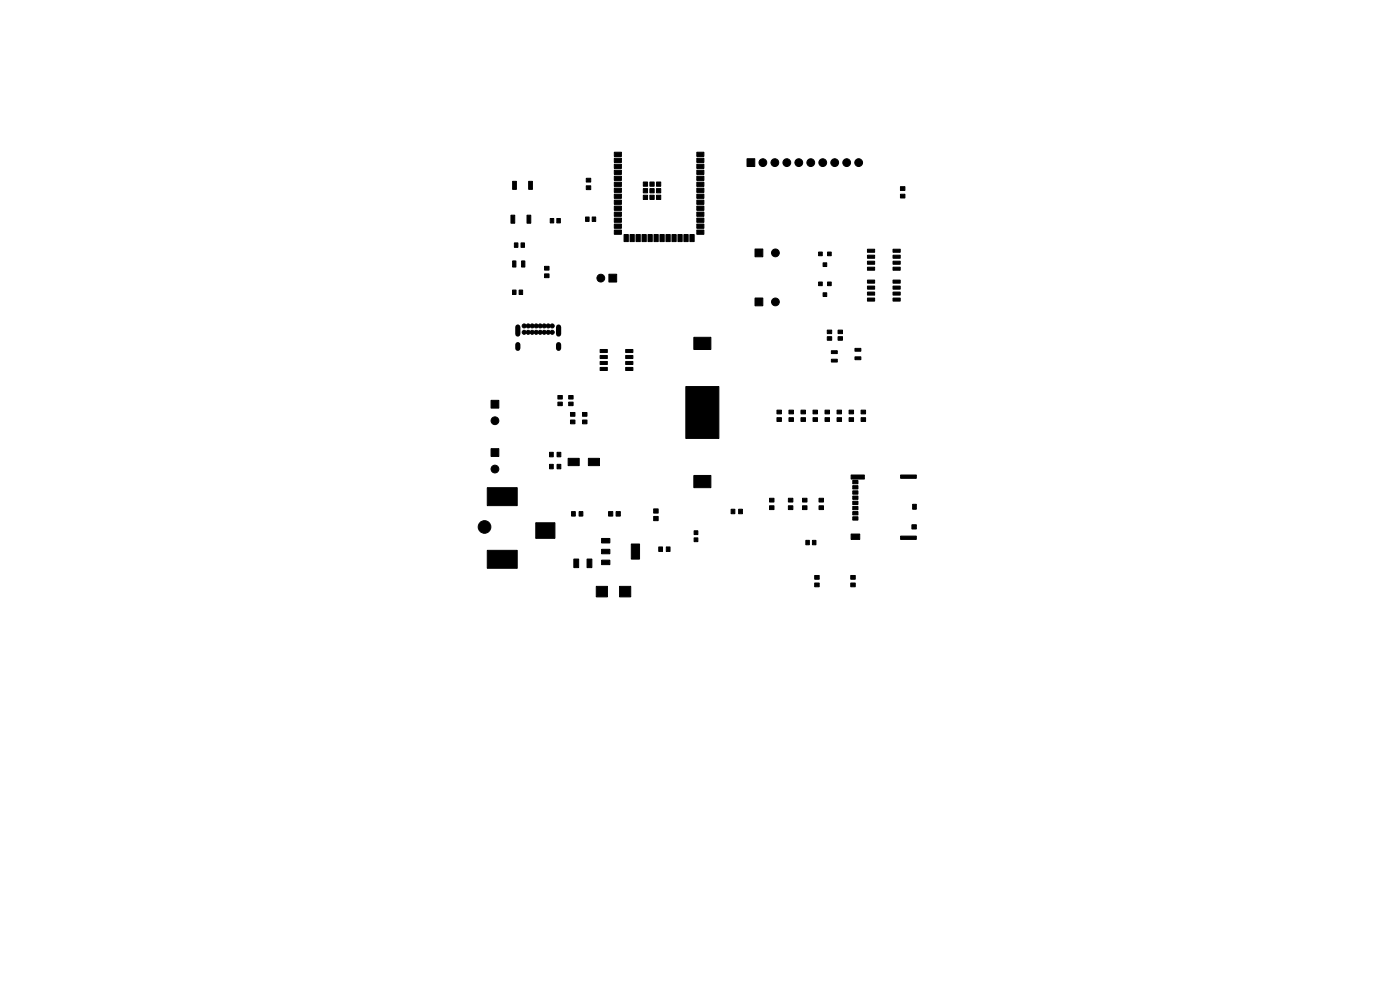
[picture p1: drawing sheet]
<svg xmlns="http://www.w3.org/2000/svg" width="297mm" height="210mm" viewBox="0 0 297 210" stroke-linecap="round" stroke-linejoin="round" font-family="sans-serif">
<g fill="#000" stroke="#000" stroke-width=".21">
<path d="M108.7 38.5h.8v1.7h-.8zM112.1 38.5h.8v1.7h-.8zM124.4 37.8h.9v.8h-.9zM130.3 32.3h1.5v.9h-1.5zM130.3 33.6h1.5v.9h-1.5zM130.3 34.8h1.5v.9h-1.5zM130.3 36.1h1.5v.9h-1.5zM130.3 37.4h1.5v.9h-1.5zM130.3 38.6h1.5v.9h-1.5zM136.5 38.6h.9v.9h-.9zM137.9 38.6h.9v.9h-.9zM139.3 38.6h.9v.9h-.9z"/>
<path d="M147.8 38.6h1.5v.9h-1.5zM147.8 37.4h1.5v.9h-1.5zM147.8 36.1h1.5v.9h-1.5zM147.8 34.8h1.5v.9h-1.5zM147.8 33.6h1.5v.9h-1.5zM147.8 32.3h1.5v.9h-1.5zM158.5 33.7h1.6v1.6h-1.6zM191 39.6h1v.8h-1zM108.7 55.4h.7v1.3h-.7zM109.1 51.5h.8v1h-.8zM108.4 45.7h.8v1.7h-.8zM110.5 51.5h.8v1h-.8z"/>
<path d="M110.6 55.4h.7v1.3h-.7zM111.8 45.7h.8v1.7h-.8zM115.5 58.1h1v.8h-1zM115.5 56.5h1v.8h-1zM116.7 46.4h.8v.9h-.8zM118.1 46.4h.8v.9h-.8zM124.2 46h.8v1h-.8zM124.4 39.4h.9v.8h-.9zM125.6 46h.8v1h-.8zM129.2 58.2h1.6v1.6h-1.6zM130.3 39.9h1.5v.9h-1.5zM130.3 41.2h1.5v.9h-1.5z"/>
<path d="M130.3 42.5h1.5v.9h-1.5zM130.3 43.7h1.5v.9h-1.5zM130.3 45h1.5v.9h-1.5zM130.3 46.3h1.5v.9h-1.5zM130.3 47.5h1.5v.9h-1.5zM130.3 48.8h1.5v.9h-1.5zM132.4 49.8h.9v1.5h-.9zM133.7 49.8h.9v1.5h-.9zM134.9 49.8h.9v1.5h-.9zM136.2 49.8h.9v1.5h-.9zM136.5 40h.9v.9h-.9zM136.5 41.4h.9v.9h-.9z"/>
<path d="M137.5 49.8h.9v1.5h-.9zM137.9 40h.9v.9h-.9zM137.9 41.4h.9v.9h-.9zM138.7 49.8h.9v1.5h-.9zM139.3 41.4h.9v.9h-.9zM139.3 40h.9v.9h-.9zM140 49.8h.9v1.5h-.9zM141.3 49.8h.9v1.5h-.9zM142.5 49.8h.9v1.5h-.9zM143.8 49.8h.9v1.5h-.9zM145.1 49.8h.9v1.5h-.9zM146.4 49.8h.9v1.5h-.9z"/>
<path d="M147.8 48.8h1.5v.9h-1.5zM147.8 47.5h1.5v.9h-1.5zM147.8 46.3h1.5v.9h-1.5zM147.8 45h1.5v.9h-1.5zM147.8 43.7h1.5v.9h-1.5zM147.8 42.5h1.5v.9h-1.5zM147.8 41.2h1.5v.9h-1.5zM147.8 39.9h1.5v.9h-1.5zM160.2 52.8h1.6v1.7h-1.6zM173.7 59.8h.7v.8h-.7zM173.7 53.5h.7v.7h-.7zM174.6 55.8h.8v.7h-.8z"/>
<path d="M175.6 59.8h.7v.8h-.7zM175.6 53.5h.7v.7h-.7zM184 52.9h1.6v.6h-1.6zM184 54.1h1.6v.7h-1.6zM184 55.4h1.6v.7h-1.6zM184 56.7h1.6v.6h-1.6zM189.4 56.7h1.6v.6h-1.6zM189.4 55.4h1.6v.7h-1.6zM189.4 54.1h1.6v.7h-1.6zM189.4 52.9h1.6v.6h-1.6zM191 41.2h1v.8h-1zM108.7 61.5h.8v1h-.8z"/>
<path d="M110.1 61.5h.8v1h-.8zM127.3 74.1h1.5v.7h-1.5zM127.3 75.4h1.5v.7h-1.5zM127.3 76.7h1.5v.6h-1.5zM127.3 77.9h1.5v.7h-1.5zM132.7 77.9h1.6v.7h-1.6zM132.7 76.7h1.6v.6h-1.6zM132.7 75.4h1.6v.7h-1.6zM132.7 74.1h1.6v.7h-1.6zM147.2 71.6h3.6v2.5h-3.6zM160.2 63.2h1.6v1.7h-1.6zM174.6 62.1h.8v.8h-.8z"/>
<path d="M175.5 71.4h.9v.8h-.9zM175.5 70h.9v.8h-.9zM176.4 76.2h1.2v.6h-1.2zM176.4 74.4h1.2v.6h-1.2zM177.8 71.4h.9v.8h-.9zM177.8 70h.9v.8h-.9zM181.4 75.7h1.2v.6h-1.2zM181.4 73.9h1.2v.6h-1.2zM184 59.4h1.6v.7h-1.6zM184 60.7h1.6v.6h-1.6zM184 62h1.6v.6h-1.6zM184 63.2h1.6v.7h-1.6z"/>
<path d="M189.4 63.2h1.6v.7h-1.6zM189.4 62h1.6v.6h-1.6zM189.4 60.7h1.6v.6h-1.6zM189.4 59.4h1.6v.7h-1.6zM104.2 95.2h1.6v1.6h-1.6zM104.2 84.9h1.6v1.7h-1.6zM116.6 96h.8v.9h-.8zM116.6 98.5h.8v1h-.8zM118.2 96h.8v.9h-.8zM118.2 98.5h.8v1h-.8zM118.3 85.3h1v.8h-1zM118.3 83.9h1v.8h-1z"/>
<path d="M120.5 97.2h2.4v1.6h-2.4zM120.6 85.3h1v.8h-1zM120.6 83.9h1v.8h-1zM121 89.1h1v.8h-1zM121 87.5h1v.8h-1zM123.6 89.1h.9v.8h-.9zM123.6 87.5h.9v.8h-.9zM124.8 97.2h2.4v1.6h-2.4zM145.5 82h7v11h-7zM164.8 88.6h1v.8h-1zM164.8 87h1v.8h-1zM167.4 88.6h.9v.8h-.9z"/>
<path d="M167.4 87h.9v.8h-.9zM169.9 88.6h1v.8h-1zM169.9 87h1v.8h-1zM172.5 88.6h.9v.8h-.9zM172.5 87h.9v.8h-.9zM175 88.6h1v.8h-1zM175 87h1v.8h-1zM177.6 88.6h.9v.8h-.9zM177.6 87h.9v.8h-.9zM180.1 88.6h1v.8h-1zM180.1 87h1v.8h-1zM182.7 88.6h.9v.8h-.9z"/>
<path d="M182.7 87h.9v.8h-.9zM103.4 103.5h6.3v3.8h-6.3zM103.4 116.7h6.3v3.9h-6.3zM113.7 110.9h4v3.3h-4zM121.2 108.5h.8v1h-.8zM121.7 118.6h1.1v1.8h-1.1zM122.8 108.5h.8v1h-.8zM124.5 118.6h1.1v1.8h-1.1zM129.1 108.5h.9v1h-.9zM127.6 114.2h1.8v1h-1.8zM127.6 116.5h1.8v1h-1.8zM127.6 118.8h1.8v1h-1.8z"/>
<path d="M130.7 108.5h.9v1h-.9zM133.9 115.4h1.8v3.2h-1.8zM138.7 108h.9v.9h-.9zM138.7 109.6h.9v.9h-.9zM139.7 116h.8v1h-.8zM141.3 116h.8v1h-.8zM147.2 100.9h3.6v2.6h-3.6zM147.2 112.6h.8v.8h-.8zM147.2 114.1h.8v.8h-.8zM155.1 108h.8v1h-.8zM156.7 108h.8v1h-.8zM163.2 107.3h1v.8h-1z"/>
<path d="M163.2 105.7h1v.8h-1zM167.2 107.3h1v.8h-1zM167.2 105.7h1v.8h-1zM170.3 105.7h.9v.8h-.9zM170.3 107.3h.9v.8h-.9zM170.9 114.6h.8v1h-.8zM172.3 114.6h.8v1h-.8zM173.8 107.3h.9v.8h-.9zM173.8 105.7h.9v.8h-.9zM180.9 109.6h1.1v.7h-1.1zM180.9 108.5h1.1v.7h-1.1zM180.9 107.4h1.1v.7h-1.1z"/>
<path d="M180.9 106.3h1.1v.7h-1.1zM180.9 105.2h1.1v.7h-1.1zM180.9 104.1h1.1v.7h-1.1zM180.9 103h1.1v.7h-1.1zM180.9 101.9h1.1v.7h-1.1zM180.6 113.3h1.8v1.1h-1.8zM180.6 100.8h2.8v.8h-2.8zM193.5 111.3h.9v.9h-.9zM193.6 107h.8v1h-.8zM191.1 100.8h3.3v.7h-3.3zM191.1 113.7h3.3v.7h-3.3zM126.5 124.4h2.4v2.2h-2.4z"/>
<path d="M131.4 124.4h2.4v2.2h-2.4zM172.8 123.7h1v.8h-1zM172.8 122.1h1v.8h-1zM180.5 123.7h.9v.8h-.9zM180.5 122.1h.9v.8h-.9z"/>
<circle cx="161.8" cy="34.5" r=".82"/>
<circle cx="164.4" cy="34.5" r=".82"/>
<circle cx="166.9" cy="34.5" r=".82"/>
<circle cx="169.5" cy="34.5" r=".82"/>
<circle cx="172" cy="34.5" r=".82"/>
<circle cx="174.5" cy="34.5" r=".82"/>
<circle cx="177.1" cy="34.5" r=".82"/>
<circle cx="179.6" cy="34.5" r=".82"/>
<circle cx="182.2" cy="34.5" r=".82"/>
<circle cx="127.5" cy="59" r=".82"/>
<circle cx="164.5" cy="53.6" r=".82"/>
<circle cx="111.2" cy="70.5" r=".43"/>
<circle cx="111.2" cy="69.1" r=".43"/>
<circle cx="112.1" cy="70.5" r=".43"/>
<circle cx="112.1" cy="69.1" r=".43"/>
<circle cx="112.9" cy="70.5" r=".43"/>
<circle cx="112.9" cy="69.1" r=".43"/>
<circle cx="113.8" cy="69.1" r=".43"/>
<circle cx="113.8" cy="70.5" r=".43"/>
<circle cx="114.6" cy="69.1" r=".43"/>
<circle cx="114.6" cy="70.5" r=".43"/>
<circle cx="115.4" cy="70.5" r=".43"/>
<circle cx="115.4" cy="69.1" r=".43"/>
<circle cx="116.3" cy="69.1" r=".43"/>
<circle cx="116.3" cy="70.5" r=".43"/>
<circle cx="117.1" cy="70.5" r=".43"/>
<circle cx="117.1" cy="69.1" r=".43"/>
<circle cx="164.5" cy="64" r=".82"/>
<circle cx="105" cy="99.5" r=".82"/>
<circle cx="105" cy="89.2" r=".82"/>
<circle cx="102.8" cy="111.8" r="1.34"/>
</g>
<path d="M109.8 69.4v1.5M109.8 73.1v.8M118.5 69.4v1.5M118.5 73.1v.8" fill="none" stroke="#000" stroke-width="1.1"/>
</svg>
